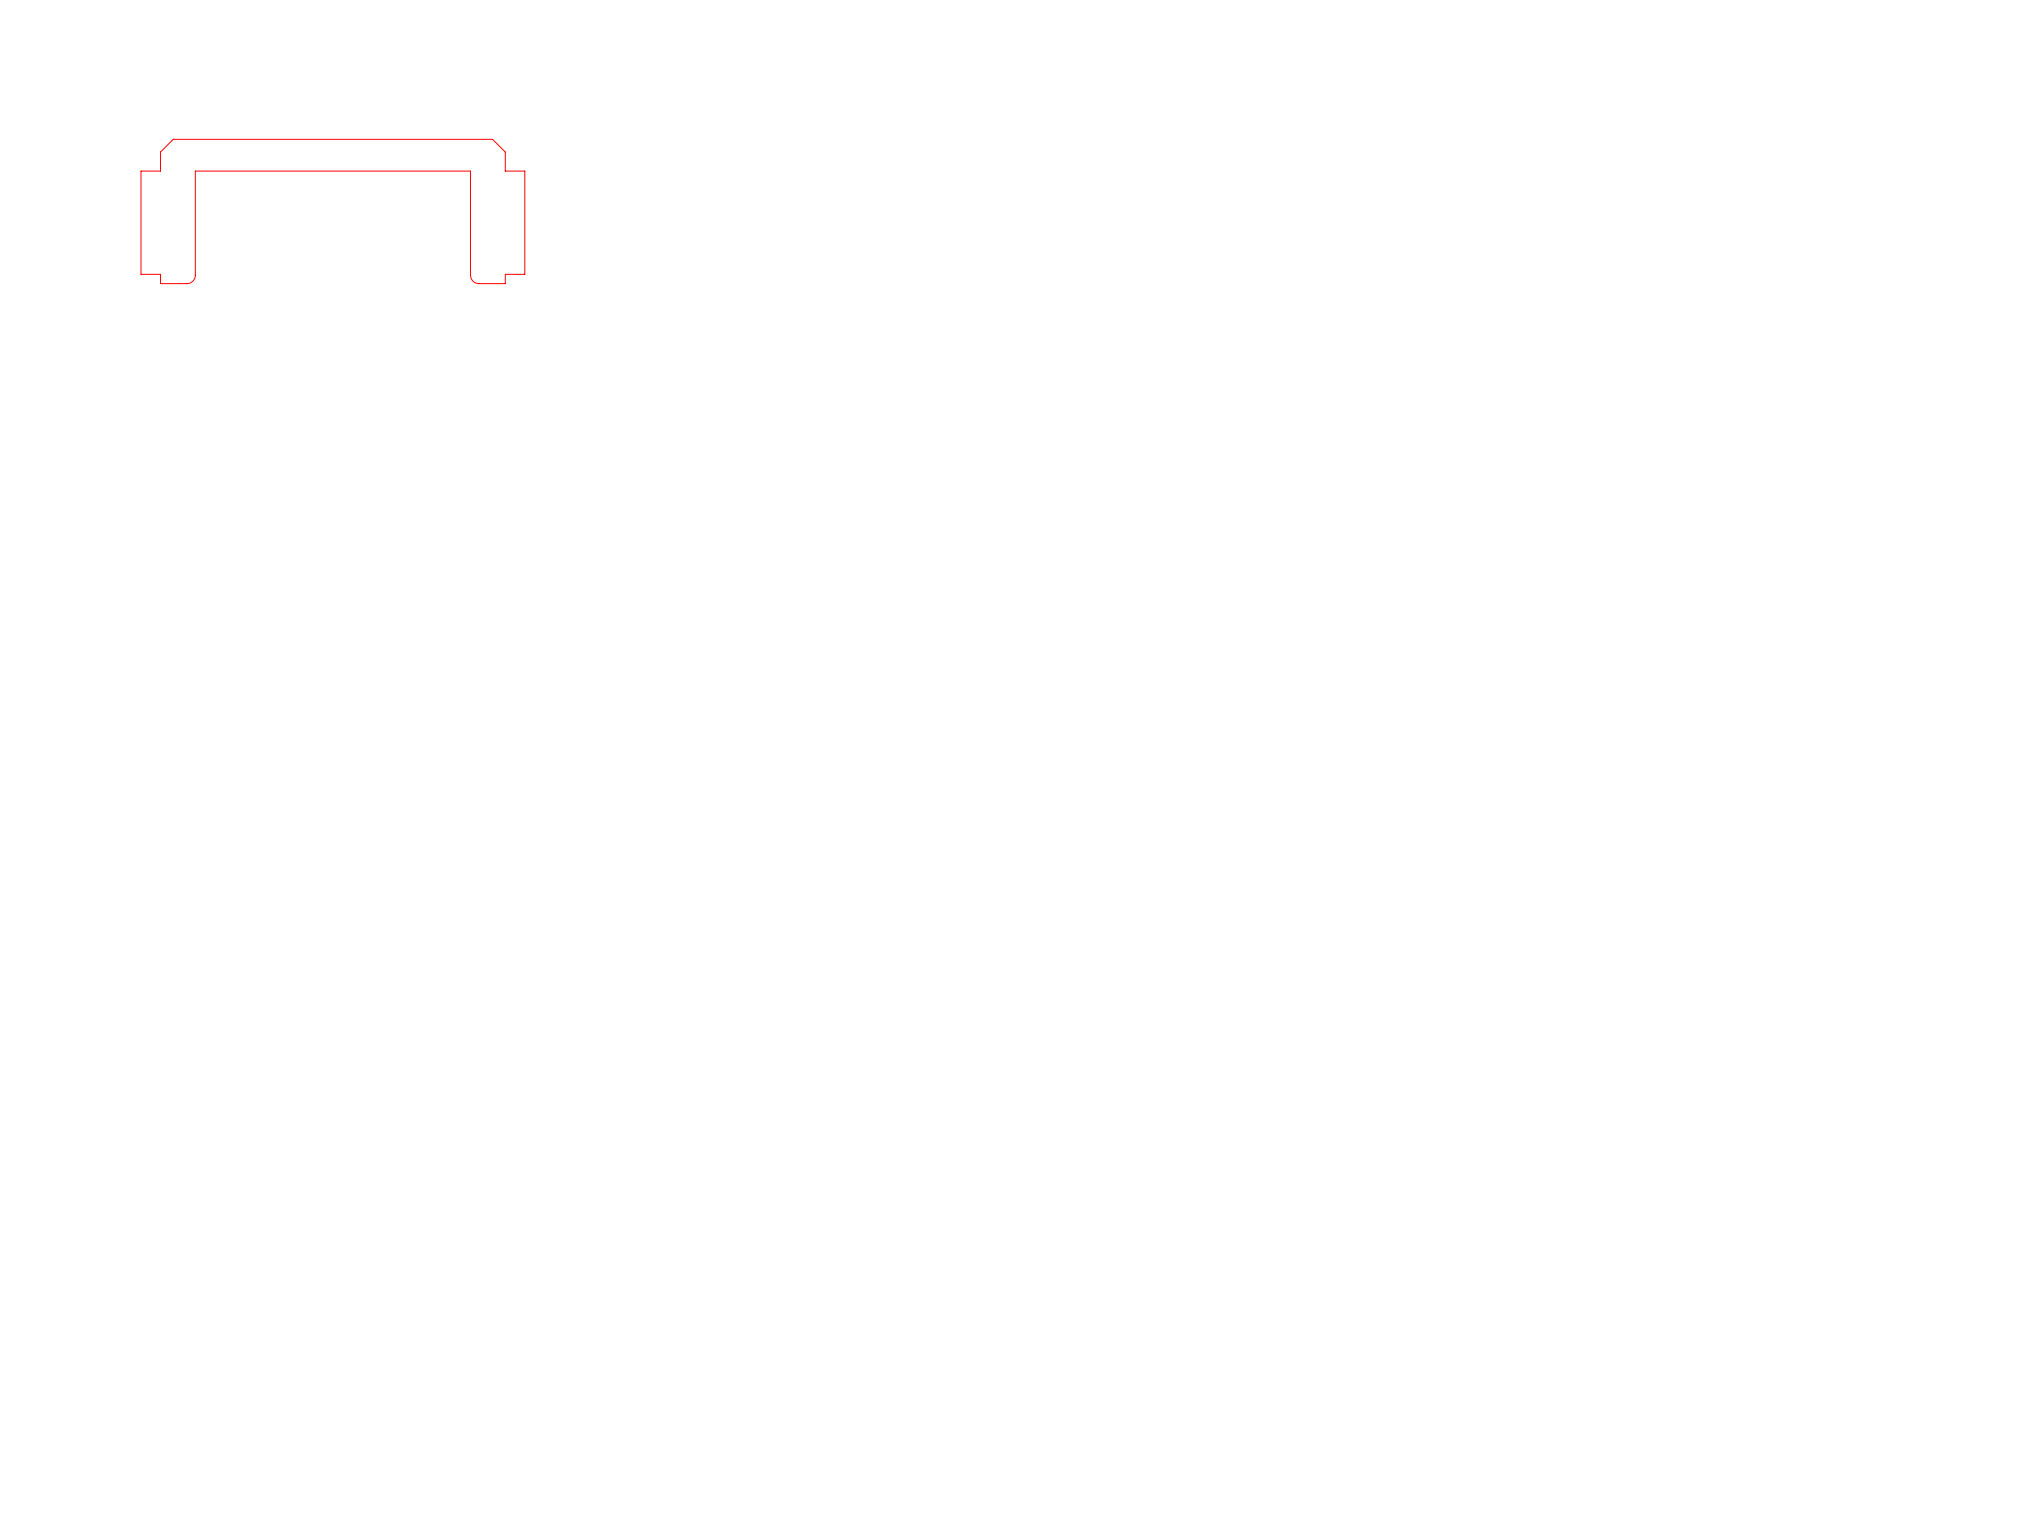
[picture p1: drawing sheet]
<svg xmlns="http://www.w3.org/2000/svg" width="610mm" height="457mm" viewBox="0 0 610 457" stroke-linecap="round" stroke-linejoin="round" font-family="sans-serif">
<path d="M42.3 51.3h5.9v-5.7l3.8-3.8h95.8l3.8 3.8v5.7h5.8v31h-5.8v2.8h-7.9a2.53 2.53 0 0 1-2.6-2.6v-31.2h-82.5v31.2a2.53 2.53 0 0 1-2.5 2.6h-7.9v-2.8h-5.9z" fill="none" stroke="#f00" stroke-width=".3"/>
</svg>
